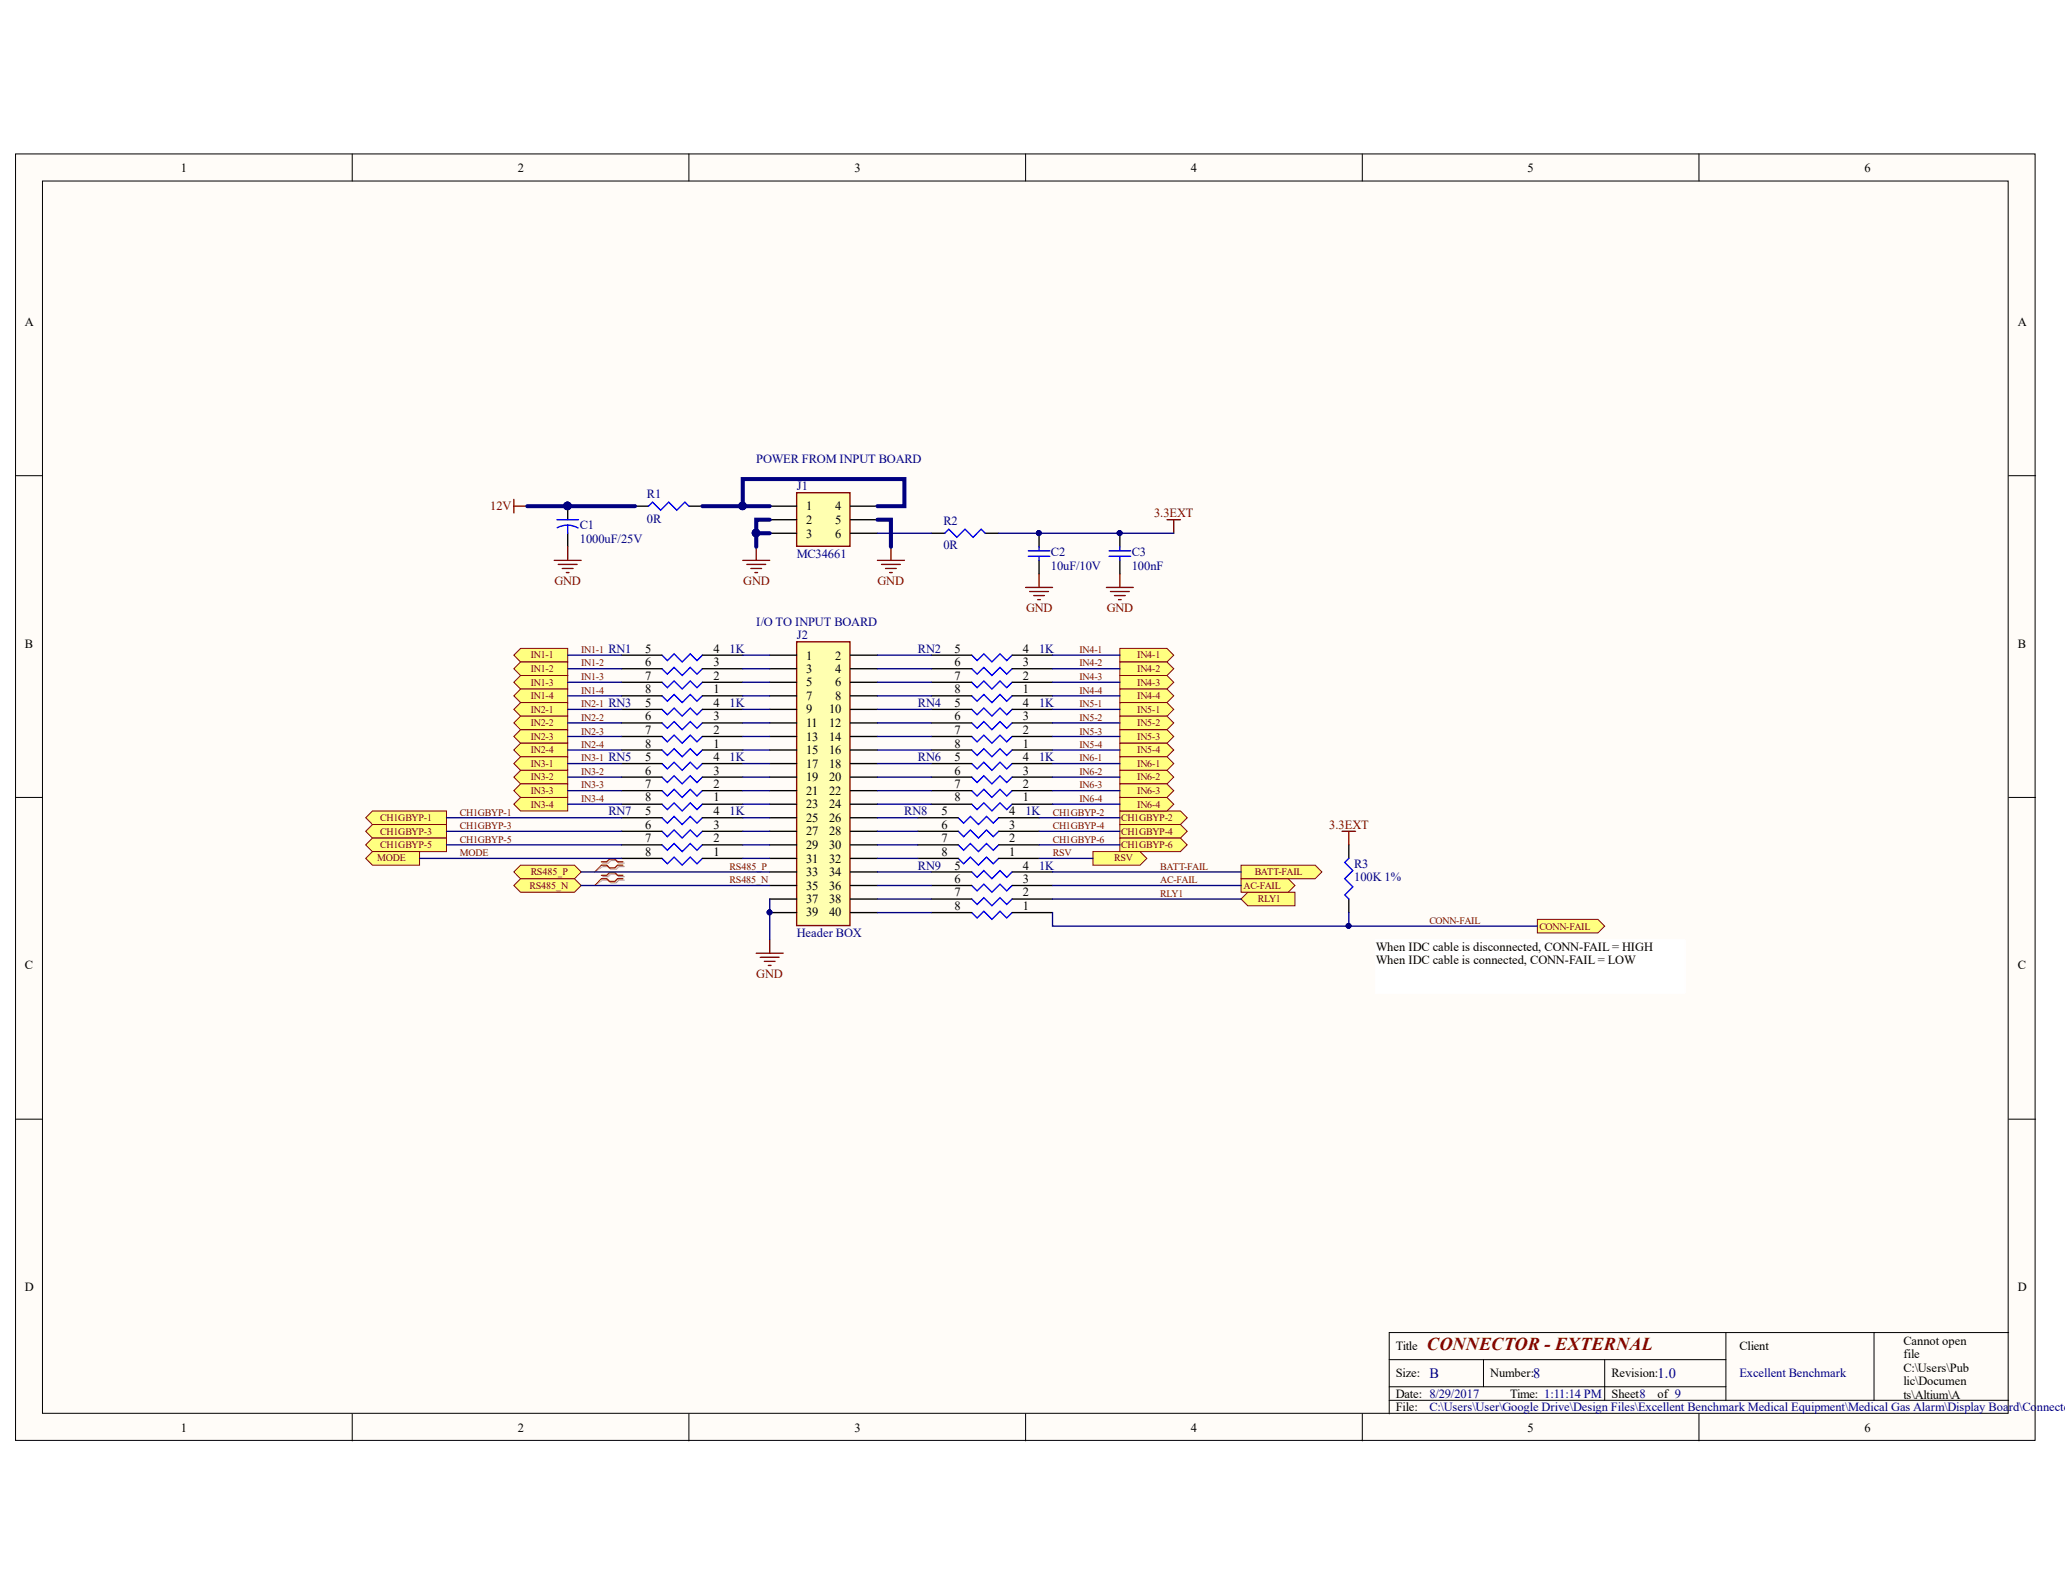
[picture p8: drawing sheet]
<svg xmlns="http://www.w3.org/2000/svg" width="279mm" height="216mm" viewBox="0 0 279 216" stroke-linecap="round" stroke-linejoin="round" font-family="sans-serif">
<defs><g id="words">
<text font-size="2.5" fill="#800000" x="193.1" y="182.7">CONNECTOR - EXTERNAL</text>
<g font-size="1.9" fill="#000080">
<text x="193.4" y="186.5">B</text>
<text x="207.4" y="186.5">8</text>
<text x="224.3" y="186.5">1.0</text>
</g>
<g font-size="1.7">
<text x="24.5" y="23.3">1</text>
<text x="70" y="23.3">2</text>
<text x="115.6" y="23.3">3</text>
<text x="161.1" y="23.3">4</text>
<text x="206.7" y="23.3">5</text>
<text x="252.3" y="23.3">6</text>
<text x="3.4" y="44.1">A</text>
<text x="273" y="44.1">A</text>
<text x="76.4" y="68.8" transform="rotate(-90 76.4 68.8)">1</text>
<text x="109.1" y="69">1</text>
<text x="109.1" y="70.9">2</text>
<text x="113" y="69">4</text>
<text x="113" y="70.9">5</text>
<text x="109.1" y="72.7">3</text>
<text x="113" y="72.7">6</text>
<text x="3.4" y="87.6">B</text>
<text x="87.3" y="88.3">5</text>
<text x="96.5" y="88.3">4</text>
<text x="109.1" y="89.2">1</text>
<text x="113" y="89.2">2</text>
<text x="129.2" y="88.3">5</text>
<text x="138.4" y="88.3">4</text>
<text x="273" y="87.6">B</text>
<text x="87.3" y="93.8">8</text>
<text x="87.3" y="91.9">7</text>
<text x="87.3" y="90.1">6</text>
<text x="87.3" y="95.6">5</text>
<text x="96.5" y="93.8">1</text>
<text x="96.5" y="91.9">2</text>
<text x="96.5" y="90.1">3</text>
<text x="96.5" y="95.6">4</text>
<text x="109.1" y="91">3</text>
<text x="109.1" y="92.9">5</text>
<text x="109.1" y="94.7">7</text>
<text x="113" y="91">4</text>
<text x="113" y="92.9">6</text>
<text x="113" y="94.7">8</text>
<text x="129.2" y="93.8">8</text>
<text x="129.2" y="91.9">7</text>
<text x="129.2" y="90.1">6</text>
<text x="129.2" y="95.6">5</text>
<text x="138.4" y="93.8">1</text>
<text x="138.4" y="91.9">2</text>
<text x="138.4" y="90.1">3</text>
<text x="138.4" y="95.6">4</text>
<text x="87.3" y="101.1">8</text>
<text x="87.3" y="99.3">7</text>
<text x="87.3" y="97.4">6</text>
<text x="96.5" y="101.1">1</text>
<text x="96.5" y="99.3">2</text>
<text x="96.5" y="97.4">3</text>
<text x="109.1" y="96.5">9</text>
<text x="109.1" y="98.3">11</text>
<text x="109.1" y="100.2">13</text>
<text x="109.1" y="102">15</text>
<text x="112.2" y="96.5">10</text>
<text x="112.2" y="98.3">12</text>
<text x="112.2" y="100.2">14</text>
<text x="112.2" y="102">16</text>
<text x="129.2" y="101.1">8</text>
<text x="129.2" y="99.3">7</text>
<text x="129.2" y="97.4">6</text>
<text x="138.4" y="101.1">1</text>
<text x="138.4" y="99.3">2</text>
<text x="138.4" y="97.4">3</text>
<text x="87.3" y="106.6">7</text>
<text x="87.3" y="104.8">6</text>
<text x="87.3" y="102.9">5</text>
<text x="96.5" y="106.6">2</text>
<text x="96.5" y="104.8">3</text>
<text x="96.5" y="102.9">4</text>
<text x="109.1" y="103.8">17</text>
<text x="109.1" y="105.7">19</text>
<text x="109.1" y="107.5">21</text>
<text x="112.2" y="103.8">18</text>
<text x="112.2" y="105.7">20</text>
<text x="112.2" y="107.5">22</text>
<text x="129.2" y="106.6">7</text>
<text x="129.2" y="104.8">6</text>
<text x="129.2" y="102.9">5</text>
<text x="138.4" y="106.6">2</text>
<text x="138.4" y="104.8">3</text>
<text x="138.4" y="102.9">4</text>
<text x="87.3" y="108.4">8</text>
<text x="87.3" y="113.9">7</text>
<text x="87.3" y="112.1">6</text>
<text x="87.3" y="110.3">5</text>
<text x="96.5" y="108.4">1</text>
<text x="96.5" y="113.9">2</text>
<text x="96.5" y="112.1">3</text>
<text x="96.5" y="110.3">4</text>
<text x="109.1" y="109.3">23</text>
<text x="109.1" y="111.2">25</text>
<text x="109.1" y="113">27</text>
<text x="112.2" y="109.3">24</text>
<text x="112.2" y="111.2">26</text>
<text x="112.2" y="113">28</text>
<text x="127.4" y="113.9">7</text>
<text x="127.4" y="112.1">6</text>
<text x="127.4" y="110.3">5</text>
<text x="129.2" y="108.4">8</text>
<text x="136.6" y="113.9">2</text>
<text x="136.6" y="112.1">3</text>
<text x="136.6" y="110.3">4</text>
<text x="138.4" y="108.4">1</text>
<text x="87.3" y="115.8">8</text>
<text x="96.5" y="115.8">1</text>
<text x="109.1" y="114.8">29</text>
<text x="109.1" y="116.7">31</text>
<text x="109.1" y="118.5">33</text>
<text x="112.2" y="114.8">30</text>
<text x="112.2" y="116.7">32</text>
<text x="112.2" y="118.5">34</text>
<text x="127.4" y="115.8">8</text>
<text x="129.2" y="119.4">6</text>
<text x="129.2" y="117.6">5</text>
<text x="136.6" y="115.8">1</text>
<text x="138.4" y="119.4">3</text>
<text x="138.4" y="117.6">4</text>
<text x="109.1" y="120.3">35</text>
<text x="109.1" y="122.2">37</text>
<text x="109.1" y="124">39</text>
<text x="112.2" y="120.3">36</text>
<text x="112.2" y="122.2">38</text>
<text x="112.2" y="124">40</text>
<text x="129.2" y="123.1">8</text>
<text x="129.2" y="121.3">7</text>
<text x="138.4" y="123.1">1</text>
<text x="138.4" y="121.3">2</text>
<text x="3.4" y="131.1">C</text>
<text x="186.2" y="128.6">When IDC cable is disconnected, CONN-FAIL = HIGH</text>
<text x="186.2" y="130.4">When IDC cable is connected, CONN-FAIL = LOW</text>
<text x="273" y="131.1">C</text>
<text x="3.4" y="174.6">D</text>
<text x="273" y="174.6">D</text>
<text x="188.9" y="182.7">Title</text>
<text x="235.4" y="182.7">Client</text>
<text x="257.6" y="181.9">Cannot open</text>
<text x="257.6" y="183.8">file</text>
<text x="257.6" y="185.6">C:\Users\Pub</text>
<text x="188.9" y="186.3">Size:</text>
<text x="188.9" y="189.1">Date: 8/29/2017</text>
<text x="188.9" y="190.9">File:</text>
<text x="201.6" y="186.3">Number:</text>
<text x="204.3" y="189.1">Time: 1:11:14 PM</text>
<text x="218" y="186.3">Revision:</text>
<text x="218" y="189.1">Sheet8</text>
<text x="224.3" y="189.1">of 9</text>
<text x="257.6" y="187.4">lic\Documen</text>
<text x="257.6" y="189.3">ts\Altium\A</text>
<text x="257.6" y="191.1">DAlarm\Display Board\Connector</text>
<text x="24.5" y="193.7">1</text>
<text x="70" y="193.7">2</text>
<text x="115.6" y="193.7">3</text>
<text x="161.1" y="193.7">4</text>
<text x="206.7" y="193.7">5</text>
<text x="252.3" y="193.7">6</text>
<text x="257.6" y="194.8">\Jaavin</text>
</g>
<g font-size="1.7" fill="#000080">
<text x="102.3" y="62.6">POWER FROM INPUT BOARD</text>
<text x="78.5" y="71.6">C1</text>
<text x="87.5" y="70.7">0R</text>
<text x="87.5" y="67.4">R1</text>
<text x="107.8" y="66.3">J1</text>
<text x="127.6" y="71">R2</text>
<text x="78.5" y="73.4">1000uF/25V</text>
<text x="107.8" y="75.4">MC34661</text>
<text x="127.6" y="74.3">0R</text>
<text x="142.2" y="77.1">10uF/10V</text>
<text x="142.2" y="75.3">C2</text>
<text x="153.1" y="75.3">C3</text>
<text x="153.1" y="77.1">100nF</text>
<text x="82.3" y="88.3">RN1</text>
<text x="98.7" y="88.3">1K</text>
<text x="102.3" y="84.6">I/O TO INPUT BOARD</text>
<text x="107.8" y="86.4">J2</text>
<text x="124.2" y="88.3">RN2</text>
<text x="140.6" y="88.3">1K</text>
<text x="82.3" y="95.6">RN3</text>
<text x="98.7" y="95.6">1K</text>
<text x="124.2" y="95.6">RN4</text>
<text x="140.6" y="95.6">1K</text>
<text x="82.3" y="102.9">RN5</text>
<text x="98.7" y="102.9">1K</text>
<text x="124.2" y="102.9">RN6</text>
<text x="140.6" y="102.9">1K</text>
<text x="82.3" y="110.3">RN7</text>
<text x="98.7" y="110.3">1K</text>
<text x="122.3" y="110.3">RN8</text>
<text x="138.7" y="110.3">1K</text>
<text x="124.2" y="117.6">RN9</text>
<text x="140.6" y="117.6">1K</text>
<text x="183.2" y="117.4">R3</text>
<text x="183.2" y="119.2">100K 1%</text>
<text x="107.8" y="126.8">Header BOX</text>
<text x="193.4" y="190.9">C:\Users\User\Google Drive\Design Files\Excellent Benchmark Medical Equipment\Medical Gas</text>
<text x="235.4" y="186.3">Excellent Benchmark</text>
</g>
<g font-size="1.7" fill="#800000">
<text x="66.3" y="69">12V</text>
<text x="156.1" y="69.9">3.3EXT</text>
<text x="75" y="79.2">GND</text>
<text x="100.6" y="79.2">GND</text>
<text x="118.7" y="79.2">GND</text>
<text x="138.8" y="82.8">GND</text>
<text x="149.8" y="82.8">GND</text>
<text x="179.9" y="112.1">3.3EXT</text>
<text x="102.3" y="132.3">GND</text>
</g>
<g font-size="1.4" fill="#800000">
<text x="71.8" y="89">IN1-1</text>
<text x="78.6" y="88.4">IN1-1</text>
<text x="146.1" y="88.4">IN4-1</text>
<text x="153.9" y="89">IN4-1</text>
<text x="71.8" y="90.9">IN1-2</text>
<text x="71.8" y="92.8">IN1-3</text>
<text x="71.8" y="94.5">IN1-4</text>
<text x="78.6" y="90.1">IN1-2</text>
<text x="78.6" y="92">IN1-3</text>
<text x="78.6" y="93.9">IN1-4</text>
<text x="78.6" y="95.6">IN2-1</text>
<text x="146.1" y="90.1">IN4-2</text>
<text x="146.1" y="92">IN4-3</text>
<text x="146.1" y="93.9">IN4-4</text>
<text x="146.1" y="95.6">IN5-1</text>
<text x="153.9" y="90.9">IN4-2</text>
<text x="153.9" y="92.8">IN4-3</text>
<text x="153.9" y="94.5">IN4-4</text>
<text x="71.8" y="96.4">IN2-1</text>
<text x="71.8" y="98.3">IN2-2</text>
<text x="71.8" y="100">IN2-3</text>
<text x="71.8" y="101.9">IN2-4</text>
<text x="78.6" y="97.5">IN2-2</text>
<text x="78.6" y="99.4">IN2-3</text>
<text x="78.6" y="101.1">IN2-4</text>
<text x="146.1" y="97.5">IN5-2</text>
<text x="146.1" y="99.4">IN5-3</text>
<text x="146.1" y="101.1">IN5-4</text>
<text x="153.9" y="96.4">IN5-1</text>
<text x="153.9" y="98.3">IN5-2</text>
<text x="153.9" y="100">IN5-3</text>
<text x="153.9" y="101.9">IN5-4</text>
<text x="71.8" y="103.8">IN3-1</text>
<text x="71.8" y="105.5">IN3-2</text>
<text x="71.8" y="107.4">IN3-3</text>
<text x="78.6" y="103">IN3-1</text>
<text x="78.6" y="104.9">IN3-2</text>
<text x="78.6" y="106.6">IN3-3</text>
<text x="146.1" y="103">IN6-1</text>
<text x="146.1" y="104.9">IN6-2</text>
<text x="146.1" y="106.6">IN6-3</text>
<text x="153.9" y="103.8">IN6-1</text>
<text x="153.9" y="105.5">IN6-2</text>
<text x="153.9" y="107.4">IN6-3</text>
<text x="51.5" y="111">CH1GBYP-1</text>
<text x="51.5" y="112.9">CH1GBYP-3</text>
<text x="62.2" y="110.4">CH1GBYP-1</text>
<text x="62.2" y="112.1">CH1GBYP-3</text>
<text x="62.2" y="114">CH1GBYP-5</text>
<text x="71.8" y="109.3">IN3-4</text>
<text x="78.6" y="108.5">IN3-4</text>
<text x="142.4" y="110.4">CH1GBYP-2</text>
<text x="142.4" y="112.1">CH1GBYP-4</text>
<text x="142.4" y="114">CH1GBYP-6</text>
<text x="146.1" y="108.5">IN6-4</text>
<text x="151.7" y="111">CH1GBYP-2</text>
<text x="151.7" y="112.9">CH1GBYP-4</text>
<text x="153.9" y="109.3">IN6-4</text>
<text x="51" y="116.5">MODE</text>
<text x="51.5" y="114.8">CH1GBYP-5</text>
<text x="62.2" y="115.9">MODE</text>
<text x="71.8" y="118.4">RS485_P</text>
<text x="98.7" y="117.6">RS485_P</text>
<text x="98.7" y="119.5">RS485_N</text>
<text x="142.4" y="115.9">RSV</text>
<text x="150.8" y="116.5">RSV</text>
<text x="151.7" y="114.8">CH1GBYP-6</text>
<text x="157" y="117.6">BATT-FAIL</text>
<text x="157" y="119.5">AC-FAIL</text>
<text x="169.8" y="118.4">BATT-FAIL</text>
<text x="71.6" y="120.3">RS485_N</text>
<text x="157" y="121.4">RLY1</text>
<text x="168.3" y="120.3">AC-FAIL</text>
<text x="170.2" y="122">RLY1</text>
<text x="193.4" y="125">CONN-FAIL</text>
<text x="208.3" y="125.7">CONN-FAIL</text>
</g>
</g></defs>
<g fill="#fffcf8" stroke="#000" stroke-width=".14">
<path d="M2.1 20.8h273.3v174.1h-273.3z"/>
<path d="M5.7 24.5h266v166.7h-266z"/>
</g>
<g fill="none" stroke="#000" stroke-width=".14">
<path d="M47.7 20.8v3.7M93.2 20.8v3.7M138.8 20.8v3.7M184.3 20.8v3.7M229.9 20.8v3.7M2.1 64.3h3.6M271.8 64.3h3.6M2.1 107.9h3.6M271.8 107.9h3.6M2.1 151.4h3.6M271.8 151.4h3.6M47.7 191.3v3.6"/>
<path d="M93.2 191.3v3.6M138.8 191.3v3.6M184.3 191.3v3.6M188 183.9h45.5M188 189.4h83.8M188 187.6h45.5M200.7 183.9v3.7M217.1 183.9v5.5M229.9 191.3v3.6M233.5 180.3v9.1M253.6 180.3h-65.6v11M271.8 180.3h-18.2v9.1"/>
</g>
<path d="M107.8 86.8h7.2v38.4h-7.2z" fill="#ffffb0" stroke="#800000" stroke-width=".18"/>
<g fill="none" stroke="#000" stroke-width=".18">
<path d="M104.1 88.6h3.7M104.1 90.5h3.7M104.1 92.3h3.7M104.1 94.1h3.7M104.1 96h3.7M104.1 97.8h3.7M104.1 99.6h3.7M115.1 88.6h3.6M115.1 90.5h3.6M115.1 92.3h3.6M115.1 94.1h3.6M115.1 96h3.6"/>
<path d="M115.1 97.8h3.6M115.1 99.6h3.6M104.1 101.5h3.7M104.1 103.3h3.7M104.1 105.1h3.7M104.1 107h3.7M104.1 108.8h3.7M104.1 110.6h3.7M104.1 112.5h3.7M104.1 114.3h3.7M104.1 116.1h3.7M104.1 118h3.7"/>
<path d="M104.1 119.8h3.7M115.1 101.5h3.6M115.1 103.3h3.6M115.1 105.1h3.6M115.1 107h3.6M115.1 108.8h3.6M115.1 110.6h3.6M115.1 112.5h3.6M115.1 114.3h3.6M115.1 116.1h3.6M115.1 118h3.6M115.1 119.8h3.6"/>
<path d="M104.1 121.6h3.7M104.1 123.5h3.7M115.1 121.6h3.6M115.1 123.5h3.6"/>
</g>
<circle cx="104.1" cy="123.4" r=".32" fill="#000080" stroke="#000080" stroke-width=".14"/>
<path d="M107.8 66.7h7.2v7.2h-7.2z" fill="#ffffb0" stroke="#800000" stroke-width=".18"/>
<path d="M104.1 68.5h3.7M104.1 70.3h3.7M104.1 72.1h3.7M115.1 68.5h3.6M115.1 70.3h3.6M115.1 72.1h3.6" fill="none" stroke="#000" stroke-width=".18"/>
<g fill="none" stroke="#800000" stroke-width=".18">
<path d="M69.5 67.6v1.8M69.5 68.5h1.8M100.5 75.8h3.6M101 76.4h2.6M101.6 76.9h1.5M102.1 77.5h.4M102.3 74v1.8M118.7 75.8h3.7M119.3 76.4h2.5M119.8 76.9h1.5M120.4 77.5h.3M120.5 74v1.8"/>
<path d="M157.9 70.3h1.8M158.8 70.3v1.8M102.3 128.9h3.7M102.9 129.5h2.5M103.4 130h1.5M104 130.6h.3M104.1 127.1v1.8"/>
</g>
<g fill="#ffff80" stroke="#800000" stroke-width=".14">
<path d="M50.4 109.7h10v1.8h-10l-.9-.9z" fill-rule="evenodd"/>
<path d="M151.5 109.7h8.2l.9 .9-.9 .9h-8.2z" fill-rule="evenodd"/>
<path d="M50.4 111.5h10v1.9h-10l-.9-.9z" fill-rule="evenodd"/>
<path d="M151.5 111.5h8.2l.9 1-.9 .9h-8.2z" fill-rule="evenodd"/>
<path d="M50.4 113.4h10v1.8h-10l-.9-.9z" fill-rule="evenodd"/>
<path d="M151.5 113.4h8.2l.9 .9-.9 .9h-8.2z" fill-rule="evenodd"/>
<path d="M50.4 115.2h6.4v1.8h-6.4l-.9-.9z" fill-rule="evenodd"/>
<path d="M147.9 115.2h6.4l.9 .9-.9 .9h-6.4z" fill-rule="evenodd"/>
<path d="M167.9 117h10l1 1-1 .9h-10z" fill-rule="evenodd"/>
<path d="M70.4 117h7.3l.9 1-.9 .9h-7.3l-.9-.9z" fill-rule="evenodd"/>
<path d="M70.4 118.9h7.3l.9 .9-.9 .9h-7.3l-.9-.9z" fill-rule="evenodd"/>
</g>
<path d="M81.5 116.8h.8l.3-.4h.8l.3 .4h.8M81.5 117.2h.8l.3 .4h.8l.3-.4h.8M81.5 118.6h.8l.3-.4h.8l.3 .4h.8M81.5 119.1h.8l.3 .3h.8l.3-.3h.8" fill="none" stroke="#d0a19e" stroke-width=".18"/>
<path d="M81.5 117.2l-1 .8M81.5 119.1l-1 .7" fill="none" stroke="#d0a19e" stroke-width=".14"/>
<path d="M81.4 116.6h.7l.4-.4h.7l.4 .4h.7M81.4 117h.7l.4 .4h.7l.4-.4h.7M81.4 118.4h.7l.4-.4h.7l.4 .4h.7M81.4 118.9h.7l.4 .3h.7l.4-.3h.7" fill="none" stroke="#f00" stroke-width=".18"/>
<path d="M81.4 117l-.9 1M81.4 118.9l-.9 .9" fill="none" stroke="#f00" stroke-width=".14"/>
<path d="M168.8 120.7h6.4v1.8h-6.4l-.9-.9z" fill-rule="evenodd" fill="#ffff80" stroke="#800000" stroke-width=".14"/>
<path d="M182.5 114.3v1.8M182.5 121.6v1.9" fill="none" stroke="#000" stroke-width=".18"/>
<path d="M182.5 116.1l-.5 .6 1 1.1-1 1.1 1 1.1-1 1.1 .5 .5" fill="none" stroke="#00f" stroke-width=".18"/>
<path d="M181.6 112.5h1.8M182.5 112.5v1.8" fill="none" stroke="#800000" stroke-width=".18"/>
<path d="M208 124.4h8.2l.9 .9-.9 .9h-8.2z" fill-rule="evenodd" fill="#ffff80" stroke="#800000" stroke-width=".14"/>
<path d="M186.1 127.1h41.9v7.3h-41.9z" fill="#fff" stroke="#fff" stroke-width=".14"/>
<path d="M167.9 118.9h6.4l.9 .9-.9 .9h-6.4z" fill-rule="evenodd" fill="#ffff80" stroke="#800000" stroke-width=".14"/>
<g fill="none" stroke="#00f" stroke-width=".18">
<path d="M89.6 94.1l.7 .8 .9-1 1.1 1.1 1.1-1.1 .9 1 .7-.8M89.6 92.3l.7 .7 .9-.9 1.1 1.1 1.1-1.1 .9 .9 .7-.7M89.6 90.5l.7 .7 .9-.9 1.1 1.1 1.1-1.1 .9 .9 .7-.7M89.6 88.6l.7 .8 .9-1 1.1 1.1 1.1-1.1 .9 1 .7-.8M89.6 99.6l.7 .8 .9-1 1.1 1.1 1.1-1.1 .9 1 .7-.8M89.6 97.8l.7 .7 .9-.9 1.1 1.1 1.1-1.1 .9 .9 .7-.7M89.6 96l.7 .7 .9-.9 1.1 1.1 1.1-1.1 .9 .9 .7-.7M131.5 94.1l.7 .8 .9-1 1.1 1.1 1.1-1.1 .9 1 .7-.8M131.5 92.3l.7 .7 .9-.9 1.1 1.1 1.1-1.1 .9 .9 .7-.7M131.5 90.5l.7 .7 .9-.9 1.1 1.1 1.1-1.1 .9 .9 .7-.7M131.5 88.6l.7 .8 .9-1 1.1 1.1 1.1-1.1 .9 1 .7-.8M131.5 99.6l.7 .8 .9-1 1.1 1.1 1.1-1.1 .9 1 .7-.8"/>
<path d="M131.5 97.8l.7 .7 .9-.9 1.1 1.1 1.1-1.1 .9 .9 .7-.7M131.5 96l.7 .7 .9-.9 1.1 1.1 1.1-1.1 .9 .9 .7-.7M89.6 101.5l.7 .7 .9-.9 1.1 1.1 1.1-1.1 .9 .9 .7-.7M89.6 108.8l.7 .7 .9-.9 1.1 1.1 1.1-1.1 .9 .9 .7-.7M89.6 107l.7 .7 .9-.9 1.1 1.1 1.1-1.1 .9 .9 .7-.7M89.6 105.1l.7 .8 .9-1 1.1 1.1 1.1-1.1 .9 1 .7-.8M89.6 103.3l.7 .7 .9-.9 1.1 1.1 1.1-1.1 .9 .9 .7-.7M131.5 101.5l.7 .7 .9-.9 1.1 1.1 1.1-1.1 .9 .9 .7-.7M131.5 108.8l.7 .7 .9-.9 1.1 1.1 1.1-1.1 .9 .9 .7-.7M131.5 107l.7 .7 .9-.9 1.1 1.1 1.1-1.1 .9 .9 .7-.7M131.5 105.1l.7 .8 .9-1 1.1 1.1 1.1-1.1 .9 1 .7-.8M131.5 103.3l.7 .7 .9-.9 1.1 1.1 1.1-1.1 .9 .9 .7-.7"/>
</g>
<g fill="none" stroke="#000" stroke-width=".18">
<path d="M84.1 94.1h5.5M84.1 92.3h5.5M84.1 90.5h5.5M84.1 88.6h5.5M84.1 99.6h5.5M84.1 97.8h5.5M84.1 96h5.5M95 94.1h5.5M95 92.3h5.5M95 90.5h5.5M95 88.6h5.5M95 99.6h5.5"/>
<path d="M95 97.8h5.5M95 96h5.5M126 94.1h5.5M126 92.3h5.5M126 90.5h5.5M126 88.6h5.5M126 99.6h5.5M126 97.8h5.5M126 96h5.5M136.9 94.1h5.5M136.9 92.3h5.5M136.9 90.5h5.5"/>
<path d="M136.9 88.6h5.5M136.9 99.6h5.5M136.9 97.8h5.5M136.9 96h5.5M84.1 101.5h5.5M84.1 108.8h5.5M84.1 107h5.5M84.1 105.1h5.5M84.1 103.3h5.5M95 101.5h5.5M95 108.8h5.5M95 107h5.5"/>
<path d="M95 105.1h5.5M95 103.3h5.5M126 101.5h5.5M126 108.8h5.5M126 107h5.5M126 105.1h5.5M126 103.3h5.5M136.9 101.5h5.5M136.9 108.8h5.5M136.9 107h5.5M136.9 105.1h5.5M136.9 103.3h5.5"/>
</g>
<g fill="#ffff80" stroke="#800000" stroke-width=".14">
<path d="M70.4 87.7h6.4v1.8h-6.4l-.9-.9z" fill-rule="evenodd"/>
<path d="M70.4 89.5h6.4v1.9h-6.4l-.9-.9z" fill-rule="evenodd"/>
<path d="M70.4 91.4h6.4v1.8h-6.4l-.9-.9z" fill-rule="evenodd"/>
<path d="M70.4 93.2h6.4v1.8h-6.4l-.9-.9z" fill-rule="evenodd"/>
<path d="M70.4 95h6.4v1.9h-6.4l-.9-.9z" fill-rule="evenodd"/>
<path d="M70.4 96.9h6.4v1.8h-6.4l-.9-.9z" fill-rule="evenodd"/>
<path d="M70.4 98.7h6.4v1.8h-6.4l-.9-.9z" fill-rule="evenodd"/>
<path d="M70.4 100.5h6.4v1.9h-6.4l-.9-.9z" fill-rule="evenodd"/>
<path d="M70.4 102.4h6.4v1.8h-6.4l-.9-.9z" fill-rule="evenodd"/>
<path d="M70.4 104.2h6.4v1.8h-6.4l-.9-.9z" fill-rule="evenodd"/>
<path d="M70.4 106h6.4v1.9h-6.4l-.9-.9z" fill-rule="evenodd"/>
<path d="M70.4 107.9h6.4v1.8h-6.4l-.9-.9z" fill-rule="evenodd"/>
<path d="M151.5 87.7h6.4l.9 .9-.9 .9h-6.4z" fill-rule="evenodd"/>
<path d="M151.5 89.5h6.4l.9 1-.9 .9h-6.4z" fill-rule="evenodd"/>
<path d="M151.5 91.4h6.4l.9 .9-.9 .9h-6.4z" fill-rule="evenodd"/>
<path d="M151.5 93.2h6.4l.9 .9-.9 .9h-6.4z" fill-rule="evenodd"/>
<path d="M151.5 95h6.4l.9 1-.9 .9h-6.4z" fill-rule="evenodd"/>
<path d="M151.5 96.9h6.4l.9 .9-.9 .9h-6.4z" fill-rule="evenodd"/>
<path d="M151.5 98.7h6.4l.9 .9-.9 .9h-6.4z" fill-rule="evenodd"/>
<path d="M151.5 100.5h6.4l.9 1-.9 .9h-6.4z" fill-rule="evenodd"/>
<path d="M151.5 102.4h6.4l.9 .9-.9 .9h-6.4z" fill-rule="evenodd"/>
<path d="M151.5 104.2h6.4l.9 .9-.9 .9h-6.4z" fill-rule="evenodd"/>
<path d="M151.5 106h6.4l.9 1-.9 .9h-6.4z" fill-rule="evenodd"/>
<path d="M151.5 107.9h6.4l.9 .9-.9 .9h-6.4z" fill-rule="evenodd"/>
</g>
<g fill="none" stroke="#00f" stroke-width=".18">
<path d="M75.4 70.3h2.9M76.8 71l.7 .1 .7 .3M76.8 71l-.7 .1-.7 .3M76.8 71v1.1M87.7 68.5l.6-.6 1.1 1.1 1.1-1.1 1.1 1.1 1.1-1.1 .5 .6M127.8 72.1l.6-.5 1.1 1.1 1.1-1.1 1.1 1.1 1.1-1.1 .5 .5M139.1 74.5h2.9M139.1 75.3h2.9M140.6 74v.5M140.6 75.3v.5M150.1 74.5h2.9M150.1 75.3h2.9"/>
<path d="M151.5 74v.5M151.5 75.3v.5M89.6 116.1l.7 .8 .9-1 1.1 1.1 1.1-1.1 .9 1 .7-.8M89.6 114.3l.7 .7 .9-.9 1.1 1.1 1.1-1.1 .9 .9 .7-.7M89.6 112.5l.7 .7 .9-.9 1.1 1.1 1.1-1.1 .9 .9 .7-.7M89.6 110.6l.7 .8 .9-1 1.1 1.1 1.1-1.1 .9 1 .7-.8M129.7 116.1l.7 .8 .9-1 1.1 1.1 1.1-1.1 .9 1 .7-.8M129.7 114.3l.7 .7 .9-.9 1.1 1.1 1.1-1.1 .9 .9 .7-.7M129.7 112.5l.7 .7 .9-.9 1.1 1.1 1.1-1.1 .9 .9 .7-.7M129.7 110.6l.7 .8 .9-1 1.1 1.1 1.1-1.1 .9 1 .7-.8M131.5 119.8l.7 .7 .9-.9 1.1 1.1 1.1-1.1 .9 .9 .7-.7M131.5 118l.7 .7 .9-.9 1.1 1.1 1.1-1.1 .9 .9 .7-.7"/>
<path d="M131.5 123.5l.7 .7 .9-.9 1.1 1.1 1.1-1.1 .9 .9 .7-.7M131.5 121.6l.7 .8 .9-1 1.1 1.1 1.1-1.1 .9 1 .7-.8"/>
</g>
<g fill="none" stroke="#000" stroke-width=".18">
<path d="M76.8 68.5v1.8M76.8 72.1v1.9M85.9 68.5h1.8M93.2 68.5h1.8M126 72.1h1.8M133.3 72.1h1.8M140.6 72.1v1.9M140.6 75.8v1.8M151.5 72.1v1.9M151.5 75.8v1.8M84.1 116.1h5.5M84.1 114.3h5.5"/>
<path d="M84.1 112.5h5.5M84.1 110.6h5.5M95 116.1h5.5M95 114.3h5.5M95 112.5h5.5M95 110.6h5.5M124.2 116.1h5.5M124.2 114.3h5.5M124.2 112.5h5.5M124.2 110.6h5.5M126 119.8h5.5M126 118h5.5"/>
<path d="M135.1 116.1h5.5M135.1 114.3h5.5M135.1 112.5h5.5M135.1 110.6h5.5M136.9 119.8h5.5M136.9 118h5.5M126 123.5h5.5M126 121.6h5.5M136.9 123.5h5.5M136.9 121.6h5.5"/>
</g>
<g fill="#000080" stroke="#000080" stroke-width=".14">
<circle cx="76.8" cy="68.4" r=".51"/>
<circle cx="102.3" cy="72.1" r=".51"/>
<circle cx="104.1" cy="123.4" r=".32"/>
<circle cx="182.5" cy="125.2" r=".33"/>
<circle cx="100.5" cy="68.4" r=".51"/>
<circle cx="151.5" cy="72.1" r=".32"/>
<circle cx="140.6" cy="72.1" r=".32"/>
</g>
<g fill="none" stroke="#800000" stroke-width=".18">
<path d="M75 75.8h3.6M75.5 76.4h2.6M76.1 76.9h1.4M76.6 77.5h.4M76.8 74v1.8M138.8 79.5h3.6M140.6 77.6v1.9M149.7 79.5h3.6M151.5 77.6v1.9M139.3 80h2.6M139.9 80.6h1.4M140.4 81.1h.4"/>
<path d="M150.2 80h2.6M150.8 80.6h1.4M151.3 81.1h.4"/>
</g>
<path d="M71.3 68.5h14.6M95 68.5h9.1M100.5 68.5v-3.7h21.9v3.7h-3.7M102.3 72.1h1.8M104.1 70.3h-1.8v3.7M118.7 70.3h1.8v3.7" fill="none" stroke="#000080" stroke-width=".55"/>
<g fill="none" stroke="#000080" stroke-width=".18">
<path d="M118.7 72.1h7.3M135.1 72.1h23.7M76.8 99.6h7.3M76.8 97.8h7.3M76.8 96h7.3M76.8 94.1h7.3M76.8 92.3h7.3M76.8 90.5h7.3M76.8 88.6h7.3M100.5 99.6h3.6M100.5 97.8h3.6M100.5 96h3.6"/>
<path d="M100.5 94.1h3.6M100.5 92.3h3.6M100.5 90.5h3.6M100.5 88.6h3.6M118.7 99.6h7.3M118.7 97.8h7.3M118.7 96h7.3M118.7 94.1h7.3M118.7 92.3h7.3M118.7 90.5h7.3M118.7 88.6h7.3M142.4 99.6h9.1"/>
<path d="M142.4 97.8h9.1M142.4 96h9.1M142.4 94.1h9.1M142.4 92.3h9.1M142.4 90.5h9.1M142.4 88.6h9.1M56.8 116.1h27.3M60.4 110.6h23.7M60.4 112.5h23.7M60.4 114.3h23.7M76.8 108.8h7.3M76.8 107h7.3"/>
<path d="M76.8 105.1h7.3M76.8 103.3h7.3M76.8 101.5h7.3M78.6 119.8h25.5M78.6 118h25.5M100.5 108.8h3.6M100.5 107h3.6M100.5 105.1h3.6M100.5 103.3h3.6M100.5 101.5h3.6M100.5 110.6h3.6M100.5 112.5h3.6"/>
<path d="M100.5 114.3h3.6M100.5 116.1h3.6M118.7 108.8h7.3M118.7 107h7.3M118.7 105.1h7.3M118.7 103.3h7.3M118.7 101.5h7.3M118.7 118h7.3M118.7 119.8h7.3M118.7 110.6h5.5M118.7 112.5h5.5M118.7 114.3h5.5"/>
<path d="M118.7 116.1h5.5M140.6 110.6h10.9M140.6 112.5h10.9M140.6 114.3h10.9M140.6 116.1h7.3M142.4 108.8h9.1M142.4 107h9.1M142.4 105.1h9.1M142.4 103.3h9.1M142.4 101.5h9.1M142.4 118h25.5M142.4 119.8h25.5"/>
<path d="M104.1 121.6v5.5M118.7 121.6h7.3M118.7 123.5h7.3M142.4 123.5v1.8h65.6M142.4 121.6h25.5M182.5 123.5v1.8"/>
</g>
<use href="#words"/>
</svg>
